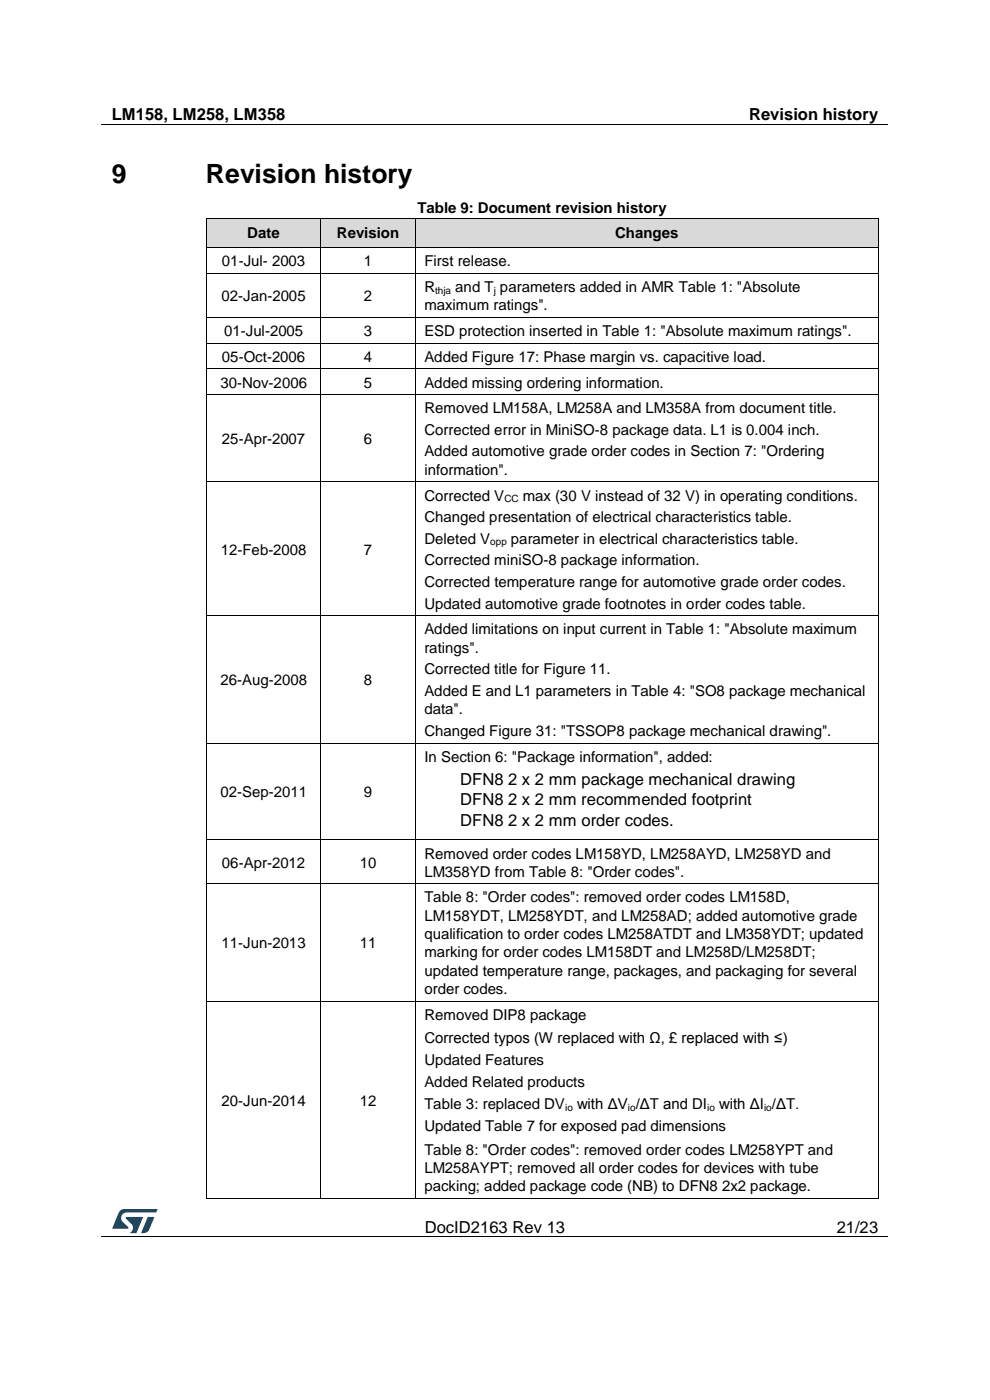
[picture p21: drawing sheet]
<svg xmlns="http://www.w3.org/2000/svg" width="210mm" height="297mm" viewBox="0 0 210 297" stroke-linecap="round" stroke-linejoin="round" font-family="sans-serif">
<defs><g id="words">
<g font-size="5.6">
<text x="23.7" y="38.9">9</text>
<text x="43.7" y="38.9">Revision history</text>
</g>
<g font-size="3.5">
<text x="23.7" y="25.5">LM158, LM258, LM358</text>
<text x="158.9" y="25.5">Revision history</text>
<text x="97.6" y="166.5">DFN8 2 x 2 mm package mechanical drawing</text>
<text x="97.6" y="170.8">DFN8 2 x 2 mm recommended footprint</text>
<text x="97.6" y="175.2">DFN8 2 x 2 mm order codes.</text>
<text x="90.1" y="261.5">DocID2163 Rev 13</text>
<text x="177.5" y="261.5">21/23</text>
</g>
<g font-size="3.2">
<text x="88.5" y="45.2">Table 9: Document revision history</text>
<text x="52.5" y="50.6">Date</text>
<text x="71.5" y="50.6">Revision</text>
<text x="130.5" y="50.6">Changes</text>
<text x="47.1" y="56.5">01-Jul- 2003</text>
<text x="77.1" y="56.5">1</text>
<text x="90" y="56.5">First release.</text>
<text x="47" y="63.9">02-Jan-2005</text>
<text x="77.1" y="63.9">2</text>
<text x="90" y="61.9">R</text>
<text x="90" y="65.8">maximum ratings&quot;.</text>
<text x="96.6" y="61.9">and T parameters added in AMR Table 1: &quot;Absolute</text>
<text x="47.5" y="71.3">01-Jul-2005</text>
<text x="77.1" y="71.3">3</text>
<text x="90" y="71.3">ESD protection inserted in Table 1: &quot;Absolute maximum ratings&quot;.</text>
<text x="47.1" y="76.8">05-Oct-2006</text>
<text x="77.1" y="76.8">4</text>
<text x="90" y="76.8">Added Figure 17: Phase margin vs. capacitive load.</text>
<text x="46.7" y="82.2">30-Nov-2006</text>
<text x="77.1" y="82.2">5</text>
<text x="90" y="82.2">Added missing ordering information.</text>
<text x="90" y="87.7">Removed LM158A, LM258A and LM358A from document title.</text>
<text x="47.1" y="94.2">25-Apr-2007</text>
<text x="77.1" y="94.2">6</text>
<text x="90" y="92.3">Corrected error in MiniSO-8 package data. L1 is 0.004 inch.</text>
<text x="90" y="96.8">Added automotive grade order codes in Section 7: &quot;Ordering</text>
<text x="90" y="100.7">information&quot;.</text>
<text x="90" y="106.2">Corrected V</text>
<text x="110.9" y="106.2">max (30 V instead of 32 V) in operating conditions.</text>
<text x="90" y="110.8">Changed presentation of electrical characteristics table.</text>
<text x="46.8" y="117.7">12-Feb-2008</text>
<text x="77.1" y="117.7">7</text>
<text x="90" y="115.4">Deleted V</text>
<text x="90" y="119.9">Corrected miniSO-8 package information.</text>
<text x="108.4" y="115.4">parameter in electrical characteristics table.</text>
<text x="90" y="124.6">Corrected temperature range for automotive grade order codes.</text>
<text x="90" y="129.1">Updated automotive grade footnotes in order codes table.</text>
<text x="90" y="134.6">Added limitations on input current in Table 1: &quot;Absolute maximum</text>
<text x="90" y="138.5">ratings&quot;.</text>
<text x="90" y="143.1">Corrected title for Figure 11.</text>
<text x="46.7" y="145.4">26-Aug-2008</text>
<text x="77.1" y="145.4">8</text>
<text x="90" y="147.6">Added E and L1 parameters in Table 4: &quot;SO8 package mechanical</text>
<text x="90" y="151.5">data&quot;.</text>
<text x="90" y="156.1">Changed Figure 31: &quot;TSSOP8 package mechanical drawing&quot;.</text>
<text x="90" y="161.6">In Section 6: &quot;Package information&quot;, added:</text>
<text x="46.7" y="169.1">02-Sep-2011</text>
<text x="77.1" y="169.1">9</text>
<text x="47.1" y="184">06-Apr-2012</text>
<text x="76.3" y="184">10</text>
<text x="90" y="182.1">Removed order codes LM158YD, LM258AYD, LM258YD and</text>
<text x="90" y="186">LM358YD from Table 8: &quot;Order codes&quot;.</text>
<text x="90" y="191.5">Table 8: &quot;Order codes&quot;: removed order codes LM158D,</text>
<text x="90" y="195.4">LM158YDT, LM258YDT, and LM258AD; added automotive grade</text>
<text x="47" y="201.2">11-Jun-2013</text>
<text x="76.3" y="201.2">11</text>
<text x="90" y="199.2">qualification to order codes LM258ATDT and LM358YDT; updated</text>
<text x="90" y="203.1">marking for order codes LM158DT and LM258D/LM258DT;</text>
<text x="90" y="207">updated temperature range, packages, and packaging for several</text>
<text x="90" y="210.9">order codes.</text>
<text x="90" y="216.5">Removed DIP8 package</text>
<text x="90" y="221.2">Corrected typos (W replaced with Ω, £ replaced with ≤)</text>
<text x="90" y="225.9">Updated Features</text>
<text x="90" y="230.6">Added Related products</text>
<text x="47" y="234.6">20-Jun-2014</text>
<text x="76.3" y="234.6">12</text>
<text x="90" y="235.3">Table 3: replaced DV</text>
<text x="122.4" y="235.3">with ΔV /ΔT and DI</text>
<text x="152.6" y="235.3">with ΔI /ΔT.</text>
<text x="90" y="240">Updated Table 7 for exposed pad dimensions</text>
<text x="90" y="244.9">Table 8: &quot;Order codes&quot;: removed order codes LM258YPT and</text>
<text x="90" y="248.8">LM258AYPT; removed all order codes for devices with tube</text>
<text x="90" y="252.7">packing; added package code (NB) to DFN8 2x2 package.</text>
</g>
<g font-size="2.1">
<text x="92.3" y="62.3">thja</text>
<text x="104.8" y="62.3">j</text>
<text x="107" y="106.6">CC</text>
<text x="104" y="115.7">opp</text>
<text x="119.9" y="235.7">io</text>
<text x="133.2" y="235.7">io</text>
<text x="150" y="235.7">io</text>
<text x="162.1" y="235.7">io</text>
</g>
</g></defs>
<path d="M21.5 26.5h166.7M21.5 262.4h166.7" fill="none" stroke="#000" stroke-width=".21"/>
<g fill="#000">
<path d="M104.6 26.4h.2v.1h-.2z" fill-rule="evenodd"/>
<path d="M61.6 262.3h.1v.2h-.1z" fill-rule="evenodd"/>
<path d="M148 262.3h.1v.2h-.1z" fill-rule="evenodd"/>
</g>
<g fill="#005288">
<path d="M25.4 256.9l.6-.4h.4l7 .1-.3 .6h-6.2a1.26 1.26 0 0 0-1.2 1.1 1.26 1.26 0 0 0 .8 1.4l.7 .6v.3l-3.4 .1z"/>
<path d="M31.4 258.2l1.3 .1-1 2.5a1.32 1.32 0 0 1-1.7 .7z"/>
<path d="M26.7 258.2l3.6 .1-1.4 3.3h-1.4a1.35 1.35 0 0 0 .7-1.2 1.35 1.35 0 0 0-.8-1.2l-.7-.6z"/>
</g>
<g fill="#d9d9d9">
<path d="M43.8 46.4h24.2v6h-24.2z" fill-rule="evenodd"/>
<path d="M45.7 46.4h20.5v6h-20.5z" fill-rule="evenodd"/>
<path d="M68.1 46.4h20v6h-20z" fill-rule="evenodd"/>
<path d="M70 46.4h16.2v6h-16.2z" fill-rule="evenodd"/>
<path d="M88.2 46.4h98.1v6h-98.1z" fill-rule="evenodd"/>
<path d="M90 46.4h94.4v6h-94.4z" fill-rule="evenodd"/>
</g>
<g fill="#000">
<path d="M43.7 52.4h.1v.1h-.1z" fill-rule="evenodd"/>
<path d="M43.7 52.4h.1v.1h-.1z" fill-rule="evenodd"/>
<path d="M43.7 57.9h.1v.1h-.1z" fill-rule="evenodd"/>
<path d="M43.7 46.3l.1 .1z" fill-rule="evenodd"/>
<path d="M43.7 46.3l.1 .1z" fill-rule="evenodd"/>
<path d="M43.8 52.4h.2v.1h-.2z" fill-rule="evenodd"/>
<path d="M68 52.4h.1v.1h-.1z" fill-rule="evenodd"/>
<path d="M68 57.9h.1v.1h-.1z" fill-rule="evenodd"/>
<path d="M68 46.3l.1 .1z" fill-rule="evenodd"/>
<path d="M68.1 52.4h.2v.1h-.2z" fill-rule="evenodd"/>
<path d="M88 52.4h.2v.1h-.2z" fill-rule="evenodd"/>
<path d="M88 57.9h.2v.1h-.2z" fill-rule="evenodd"/>
<path d="M88 46.3l.1 .1z" fill-rule="evenodd"/>
<path d="M88.2 52.4h.1v.1h-.1z" fill-rule="evenodd"/>
<path d="M186.2 52.4h.2v.1h-.2z" fill-rule="evenodd"/>
<path d="M186.2 52.4h.2v.1h-.2z" fill-rule="evenodd"/>
<path d="M186.2 57.9h.2v.1h-.2z" fill-rule="evenodd"/>
<path d="M186.3 46.3v.1z" fill-rule="evenodd"/>
<path d="M186.3 46.3v.1z" fill-rule="evenodd"/>
<path d="M43.7 67.2h.1v.2h-.1z" fill-rule="evenodd"/>
<path d="M43.7 72.7h.1v.2h-.1z" fill-rule="evenodd"/>
<path d="M43.7 78.2h.1v.1h-.1z" fill-rule="evenodd"/>
<path d="M68 67.2h.1v.2h-.1z" fill-rule="evenodd"/>
<path d="M68 72.7h.1v.2h-.1z" fill-rule="evenodd"/>
<path d="M68 78.2h.1v.1h-.1z" fill-rule="evenodd"/>
<path d="M88 67.2h.2v.2h-.2z" fill-rule="evenodd"/>
<path d="M88 72.7h.2v.2h-.2z" fill-rule="evenodd"/>
<path d="M88 78.2h.2v.1h-.2z" fill-rule="evenodd"/>
<path d="M186.2 67.2h.2v.2h-.2z" fill-rule="evenodd"/>
<path d="M186.2 72.7h.2v.2h-.2z" fill-rule="evenodd"/>
<path d="M186.2 78.2h.2v.1h-.2z" fill-rule="evenodd"/>
<path d="M43.7 83.6h.1v.2h-.1z" fill-rule="evenodd"/>
<path d="M68 83.6h.1v.2h-.1z" fill-rule="evenodd"/>
<path d="M88 83.6h.2v.2h-.2z" fill-rule="evenodd"/>
<path d="M186.2 83.6h.2v.2h-.2z" fill-rule="evenodd"/>
<path d="M43.7 102.1h.1v.2h-.1z" fill-rule="evenodd"/>
<path d="M68 102.1h.1v.2h-.1z" fill-rule="evenodd"/>
<path d="M88 102.1h.2v.2h-.2z" fill-rule="evenodd"/>
<path d="M186.2 102.1h.2v.2h-.2z" fill-rule="evenodd"/>
<path d="M43.7 130.5h.1v.2h-.1z" fill-rule="evenodd"/>
<path d="M68 130.5h.1v.2h-.1z" fill-rule="evenodd"/>
<path d="M88 130.5h.2v.2h-.2z" fill-rule="evenodd"/>
<path d="M186.2 130.5h.2v.2h-.2z" fill-rule="evenodd"/>
<path d="M43.7 157.5h.1v.2h-.1z" fill-rule="evenodd"/>
<path d="M68 157.5h.1v.2h-.1z" fill-rule="evenodd"/>
<path d="M88 157.5h.2v.2h-.2z" fill-rule="evenodd"/>
<path d="M186.2 157.5h.2v.2h-.2z" fill-rule="evenodd"/>
<path d="M43.7 178h.1v.2h-.1z" fill-rule="evenodd"/>
<path d="M68 178h.1v.2h-.1z" fill-rule="evenodd"/>
<path d="M88 178h.2v.2h-.2z" fill-rule="evenodd"/>
<path d="M186.2 178h.2v.2h-.2z" fill-rule="evenodd"/>
<path d="M43.7 187.4h.1v.2h-.1z" fill-rule="evenodd"/>
<path d="M68 187.4h.1v.2h-.1z" fill-rule="evenodd"/>
<path d="M88 187.4h.2v.2h-.2z" fill-rule="evenodd"/>
<path d="M186.2 187.4h.2v.2h-.2z" fill-rule="evenodd"/>
<path d="M43.7 212.3h.1v.2h-.1z" fill-rule="evenodd"/>
<path d="M68 212.3h.1v.2h-.1z" fill-rule="evenodd"/>
<path d="M88 212.3h.2v.2h-.2z" fill-rule="evenodd"/>
<path d="M186.2 212.3h.2v.2h-.2z" fill-rule="evenodd"/>
<path d="M43.7 254.1h.1v.2h-.1z" fill-rule="evenodd"/>
<path d="M43.7 254.1h.1v.2h-.1z" fill-rule="evenodd"/>
<path d="M68 254.1h.1v.2h-.1z" fill-rule="evenodd"/>
<path d="M88 254.1h.2v.2h-.2z" fill-rule="evenodd"/>
<path d="M186.2 254.1h.2v.2h-.2z" fill-rule="evenodd"/>
<path d="M186.2 254.1h.2v.2h-.2z" fill-rule="evenodd"/>
</g>
<g fill="none" stroke="#000" stroke-width=".21">
<path d="M43.7 52.5v5.4M43.7 58v9.2M43.7 46.4v6M43.8 46.4h24.2M43.8 58h24.2M44 52.5h24M68 52.5v5.4M68 58v9.2M68 46.4v6M68.1 46.4h19.9M68.1 58h19.9M68.3 52.5h19.7"/>
<path d="M88.1 52.5v5.4M88.1 58v9.2M88.1 46.4v6M88.1 46.4h98.2M88.2 58h98M88.3 52.5h97.9M186.3 52.5v5.4M186.3 58v9.2M186.3 46.4v6M43.7 67.4v5.3M43.7 72.9v5.3M43.7 78.3v5.3"/>
<path d="M43.8 67.3h24.2M43.8 72.8h24.2M43.8 78.2h24.2M68 67.4v5.3M68 72.9v5.3M68 78.3v5.3M68.1 67.3h19.9M68.1 72.8h19.9M68.1 78.2h19.9M88.1 67.4v5.3M88.1 72.9v5.3M88.1 78.3v5.3"/>
<path d="M88.2 67.3h98M88.2 72.8h98M88.2 78.2h98M186.3 67.4v5.3M186.3 72.9v5.3M186.3 78.3v5.3M43.7 83.8v18.3M43.8 83.7h24.2M68 83.8v18.3M68.1 83.7h19.9M88.1 83.8v18.3M88.2 83.7h98"/>
<path d="M186.3 83.8v18.3M43.7 102.3v28.2M43.8 102.2h24.2M68 102.3v28.2M68.1 102.2h19.9M88.1 102.3v28.2M88.2 102.2h98M186.3 102.3v28.2M43.7 130.7v26.8M43.8 130.6h24.2M68 130.7v26.8M68.1 130.6h19.9"/>
<path d="M88.1 130.7v26.8M88.2 130.6h98M186.3 130.7v26.8M43.7 157.7v20.3M43.8 157.6h24.2M68 157.7v20.3M68.1 157.6h19.9M88.1 157.7v20.3M88.2 157.6h98M186.3 157.7v20.3M43.7 178.2v9.2M43.8 178.1h24.2"/>
<path d="M68 178.2v9.2M68.1 178.1h19.9M88.1 178.2v9.2M88.2 178.1h98M186.3 178.2v9.2M43.7 187.6v24.7M43.8 187.5h24.2M68 187.6v24.7M68.1 187.5h19.9M88.1 187.6v24.7M88.2 187.5h98M186.3 187.6v24.7"/>
<path d="M43.7 212.5v41.6M43.8 212.4h24.2M68 212.5v41.6M68.1 212.4h19.9M88.1 212.5v41.6M88.2 212.4h98M186.3 212.5v41.6M43.8 254.2h24.2M68.1 254.2h19.9M88.2 254.2h98"/>
</g>
<use href="#words"/>
</svg>
